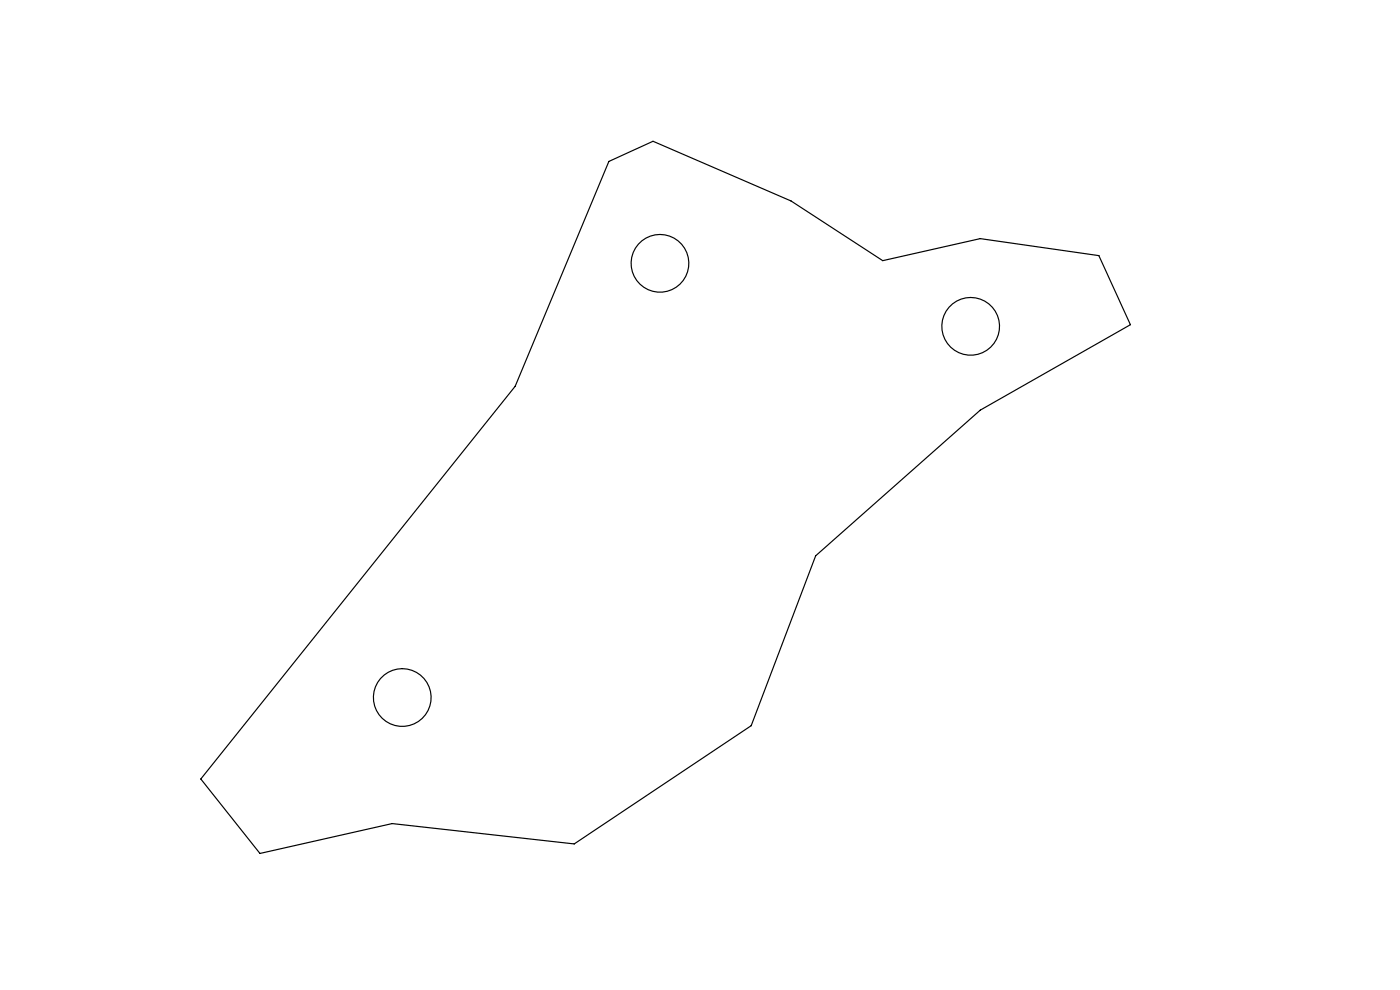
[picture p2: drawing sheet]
<svg xmlns="http://www.w3.org/2000/svg" width="297mm" height="210mm" viewBox="0 0 297 210" stroke-linecap="round" stroke-linejoin="round" font-family="sans-serif">
<g fill="none" stroke="#000" stroke-width=".25">
<path d="M129.2 34.2l9.3-4.2 29.3 12.6 19.5 12.7 20.7-4.7 25.1 3.6 6.7 14.7-31.8 18.1-35 30.9-13.6 36-37.6 25.1-38.6-4.3-28.1 6.3-12.5-15.8 66.7-83.3z"/>
<circle cx="140" cy="55.9" r="6.1"/>
<circle cx="205.9" cy="69.2" r="6.1"/>
<circle cx="85.3" cy="148" r="6.1"/>
</g>
</svg>
